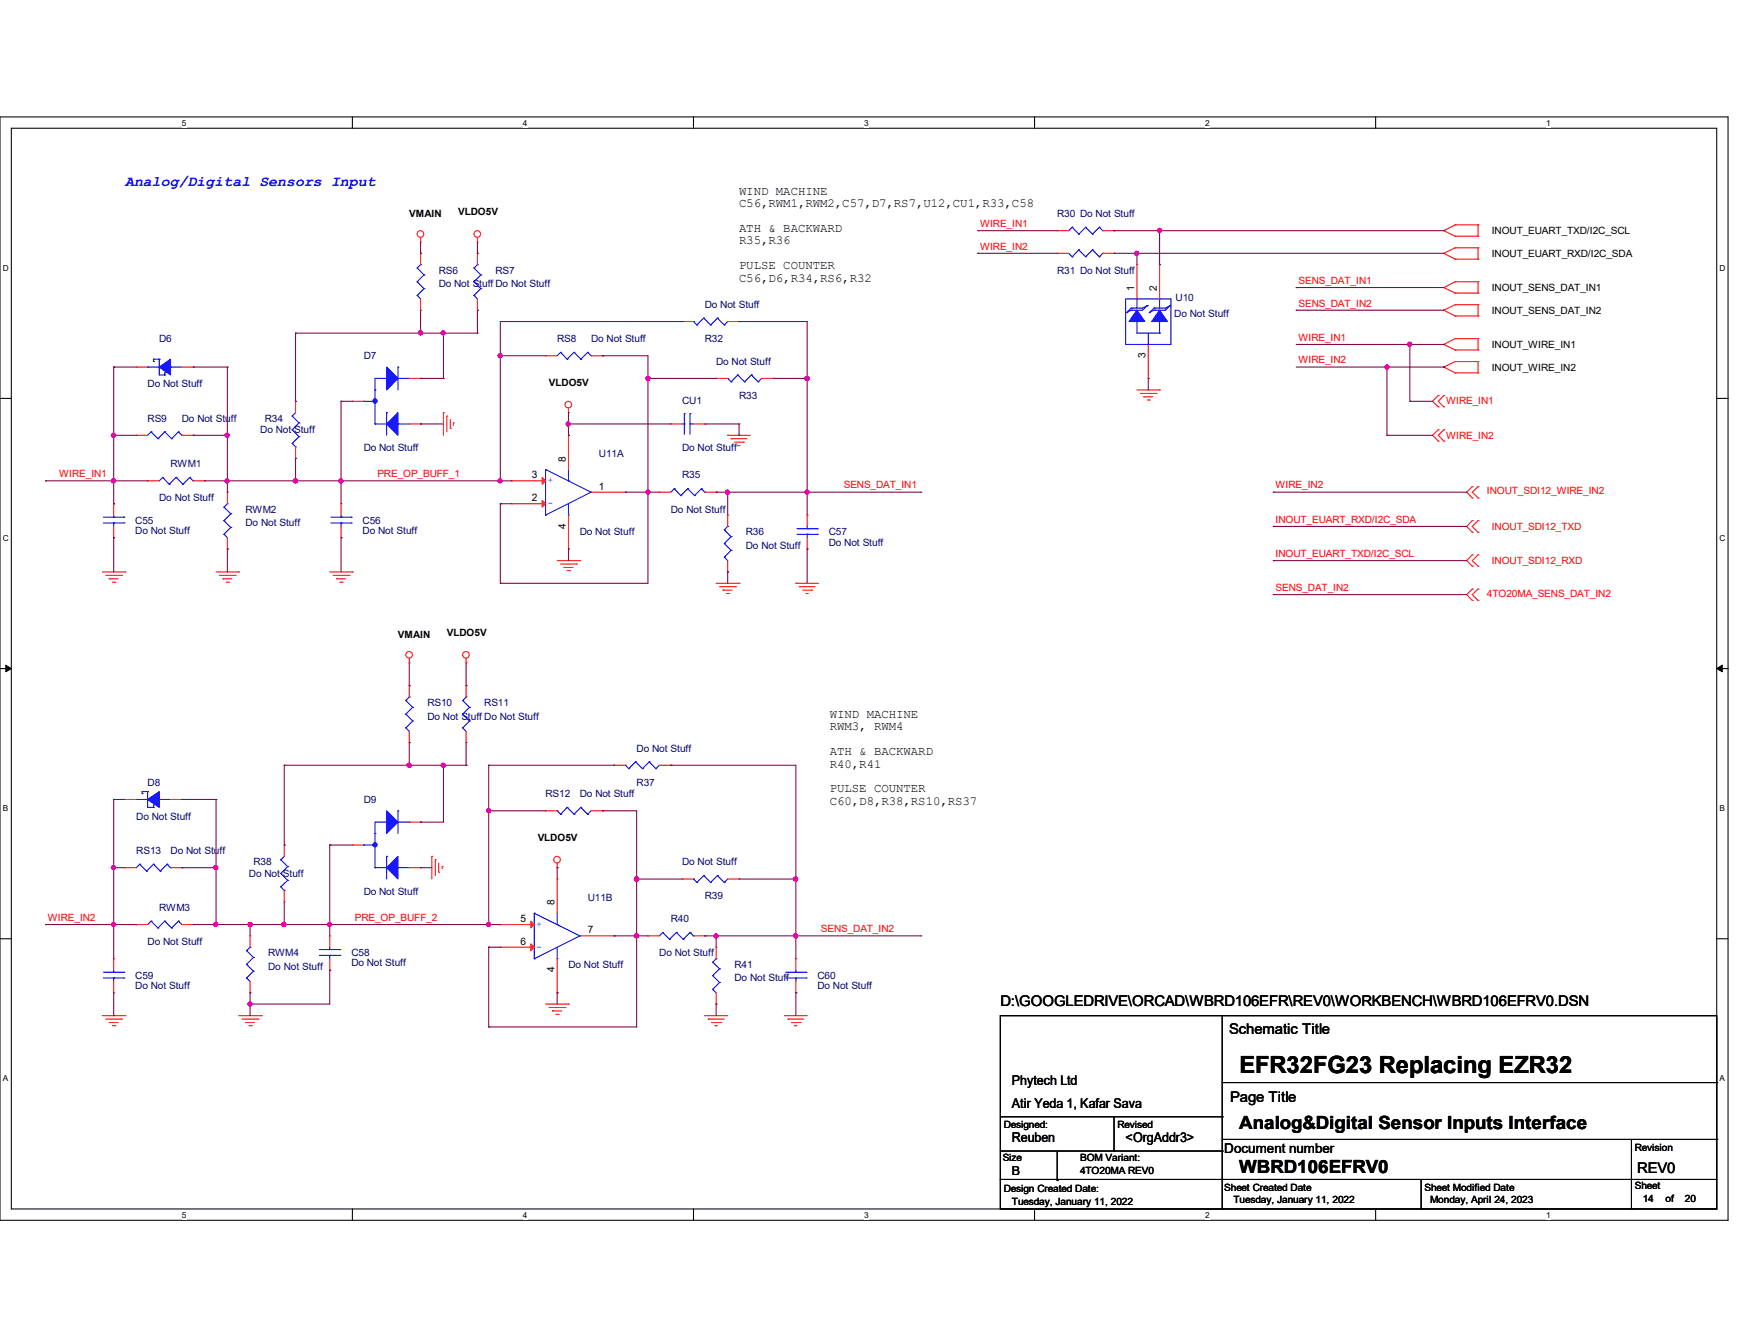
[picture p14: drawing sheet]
<svg xmlns="http://www.w3.org/2000/svg" width="279mm" height="216mm" viewBox="0 0 279 216" stroke-linecap="round" stroke-linejoin="round" font-family="sans-serif">
<defs><g id="words">
<text font-size="3.8" x="199.3" y="172.5">EFR32FG23 Replacing EZR32</text>
<g font-size="2.9">
<text x="199.3" y="181.5">Analog&amp;Digital Sensor Inputs Interface</text>
<text x="199.3" y="188.6">WBRD106EFRV0</text>
</g>
<text font-size="2.4" fill="#00f" x="20.1" y="29.9">Analog/Digital Sensors Input</text>
<g font-size="2.4">
<text x="160.9" y="161.8">D:\GOOGLEDRIVE\ORCAD\WBRD106EFR\REV0\WORKBENCH\WBRD106EFRV0.DSN</text>
<text x="197.7" y="166.2">Schematic Title</text>
<text x="197.9" y="177.2">Page Title</text>
<text x="263.4" y="188.5">REV0</text>
</g>
<g font-size="2.2">
<text x="162.8" y="178.1">Atir Yeda 1, Kafar Sava</text>
<text x="162.8" y="174.4">Phytech Ltd</text>
<text x="162.8" y="183.6">Reuben</text>
<text x="181.1" y="183.6">&lt;OrgAddr3&gt;</text>
<text x="196.9" y="185.4">Document number</text>
</g>
<g font-size="2">
<text x="118.9" y="31.3">WIND MACHINE</text>
<text x="118.9" y="33.3">C56,RWM1,RWM2,C57,D7,RS7,U12,CU1,R33,C58</text>
<text x="118.9" y="37.3">ATH &amp; BACKWARD</text>
<text x="118.9" y="39.3">R35,R36</text>
<text x="118.9" y="43.3">PULSE COUNTER</text>
<text x="118.9" y="45.3">C56,D6,R34,RS6,R32</text>
<text x="133.5" y="115.4">WIND MACHINE</text>
<text x="133.5" y="117.4">RWM3, RWM4</text>
<text x="133.5" y="121.4">ATH &amp; BACKWARD</text>
<text x="133.5" y="123.4">R40,R41</text>
<text x="133.5" y="127.4">PULSE COUNTER</text>
<text x="133.5" y="129.4">C60,D8,R38,RS10,RS37</text>
<text x="162.8" y="188.8">B</text>
</g>
<g font-size="1.7">
<text x="182.5" y="46.8" transform="rotate(-90 182.5 46.8)">1</text>
<text x="186.1" y="46.8" transform="rotate(-90 186.1 46.8)">2</text>
<text x="184.3" y="57.5" transform="rotate(-90 184.3 57.5)">3</text>
<text x="85.6" y="76.9">3</text>
<text x="91" y="74.2" transform="rotate(-90 91 74.2)">8</text>
<text x="85.6" y="80.6">2</text>
<text x="96.3" y="78.7">1</text>
<text x="91" y="85" transform="rotate(-90 91 85)">4</text>
<text x="83.7" y="148.2">5</text>
<text x="89.2" y="145.5" transform="rotate(-90 89.2 145.5)">8</text>
<text x="83.7" y="151.8">6</text>
<text x="94.5" y="150">7</text>
<text x="89.2" y="156.3" transform="rotate(-90 89.2 156.3)">4</text>
</g>
<g font-size="1.6">
<text x="65.8" y="34.9">VMAIN</text>
<text x="73.7" y="34.6">VLDO5V</text>
<text x="239.9" y="37.6">INOUT_EUART_TXD/I2C_SCL</text>
<text x="239.9" y="41.3">INOUT_EUART_RXD/I2C_SDA</text>
<text x="239.9" y="46.7">INOUT_SENS_DAT_IN1</text>
<text x="239.9" y="50.4">INOUT_SENS_DAT_IN2</text>
<text x="239.9" y="55.9">INOUT_WIRE_IN1</text>
<text x="239.9" y="59.6">INOUT_WIRE_IN2</text>
<text x="88.3" y="62">VLDO5V</text>
<text x="64" y="102.6">VMAIN</text>
<text x="71.9" y="102.2">VLDO5V</text>
<text x="86.5" y="135.2">VLDO5V</text>
<text x="161.5" y="181.4">Designed:</text>
<text x="179.7" y="181.4">Revised</text>
<text x="263" y="185">Revision</text>
<text x="161.3" y="186.7">Size</text>
<text x="161.5" y="191.6">Design Created Date:</text>
<text x="173.7" y="186.7">BOM Variant:</text>
<text x="173.7" y="188.7">4TO20MA REV0</text>
<text x="196.9" y="191.4">Sheet Created Date</text>
<text x="229.1" y="191.4">Sheet Modified Date</text>
<text x="263" y="191.2">Sheet</text>
<text x="162.8" y="193.8">Tuesday, January 11, 2022</text>
<text x="198.4" y="193.4">Tuesday, January 11, 2022</text>
<text x="230" y="193.4">Monday, April 24, 2023</text>
<text x="264.2" y="193.3">14</text>
<text x="267.9" y="193.3">of</text>
<text x="271" y="193.3">20</text>
</g>
<g font-size="1.6" fill="#000080">
<text x="170.1" y="34.8">R30 Do Not Stuff</text>
<text x="70.6" y="44">RS6</text>
<text x="70.6" y="46.2">Do Not Stuff Do Not Stuff</text>
<text x="79.7" y="44">RS7</text>
<text x="170.1" y="44">R31 Do Not Stuff</text>
<text x="113.4" y="49.5">Do Not Stuff</text>
<text x="188.9" y="51">Do Not Stuff</text>
<text x="189.1" y="48.4">U10</text>
<text x="25.6" y="55">D6</text>
<text x="58.5" y="57.7">D7</text>
<text x="89.6" y="55">RS8</text>
<text x="95.1" y="55">Do Not Stuff</text>
<text x="113.4" y="55">R32</text>
<text x="115.2" y="58.6">Do Not Stuff</text>
<text x="23.7" y="62.3">Do Not Stuff</text>
<text x="109.7" y="65">CU1</text>
<text x="118.9" y="64.1">R33</text>
<text x="23.7" y="67.8">RS9</text>
<text x="29.3" y="67.8">Do Not Stuff</text>
<text x="41.9" y="69.6">Do Not Stuff</text>
<text x="42.6" y="67.8">R34</text>
<text x="27.4" y="75.1">RWM1</text>
<text x="58.5" y="72.5">Do Not Stuff</text>
<text x="96.3" y="73.4">U11A</text>
<text x="109.7" y="72.5">Do Not Stuff</text>
<text x="109.7" y="76.9">R35</text>
<text x="25.6" y="80.6">Do Not Stuff</text>
<text x="39.5" y="82.4">RWM2</text>
<text x="107.9" y="82.4">Do Not Stuff</text>
<text x="21.8" y="84.2">C55</text>
<text x="21.8" y="85.9">Do Not Stuff</text>
<text x="39.5" y="84.6">Do Not Stuff</text>
<text x="58.3" y="84.2">C56</text>
<text x="58.3" y="85.9">Do Not Stuff</text>
<text x="93.3" y="86.1">Do Not Stuff</text>
<text x="120" y="86.1">R36</text>
<text x="120" y="88.3">Do Not Stuff</text>
<text x="133.3" y="86.1">C57</text>
<text x="133.3" y="87.7">Do Not Stuff</text>
<text x="68.7" y="113.5">RS10</text>
<text x="77.9" y="113.5">RS11</text>
<text x="68.7" y="115.7">Do Not Stuff Do Not Stuff</text>
<text x="102.4" y="120.8">Do Not Stuff</text>
<text x="21.9" y="131.8">Do Not Stuff</text>
<text x="23.7" y="126.3">D8</text>
<text x="58.5" y="129">D9</text>
<text x="87.8" y="128.1">RS12</text>
<text x="93.3" y="128.1">Do Not Stuff</text>
<text x="102.4" y="126.3">R37</text>
<text x="21.9" y="137.3">RS13</text>
<text x="27.4" y="137.3">Do Not Stuff</text>
<text x="40" y="140.9">Do Not Stuff</text>
<text x="40.8" y="139.1">R38</text>
<text x="58.5" y="143.9">Do Not Stuff</text>
<text x="109.7" y="139.1">Do Not Stuff</text>
<text x="25.6" y="146.4">RWM3</text>
<text x="94.5" y="144.8">U11B</text>
<text x="107.9" y="148.3">R40</text>
<text x="113.4" y="144.6">R39</text>
<text x="23.7" y="151.9">Do Not Stuff</text>
<text x="43.1" y="153.7">RWM4</text>
<text x="43.1" y="155.9">Do Not Stuff</text>
<text x="56.5" y="153.7">C58</text>
<text x="56.5" y="155.4">Do Not Stuff</text>
<text x="91.4" y="155.6">Do Not Stuff</text>
<text x="106" y="153.7">Do Not Stuff</text>
<text x="118.2" y="155.6">R41</text>
<text x="21.8" y="157.4">C59</text>
<text x="21.8" y="159">Do Not Stuff</text>
<text x="118.2" y="157.7">Do Not Stuff</text>
<text x="131.5" y="157.4">C60</text>
<text x="131.5" y="159">Do Not Stuff</text>
</g>
<g font-size="1.6" fill="#f00">
<text x="157.6" y="36.5">WIRE_IN1</text>
<text x="157.6" y="40.1">WIRE_IN2</text>
<text x="208.9" y="45.6">SENS_DAT_IN1</text>
<text x="208.9" y="49.3">SENS_DAT_IN2</text>
<text x="208.9" y="54.8">WIRE_IN1</text>
<text x="208.9" y="58.4">WIRE_IN2</text>
<text x="232.6" y="65">WIRE_IN1</text>
<text x="232.6" y="70.5">WIRE_IN2</text>
<text x="9.5" y="76.7">WIRE_IN1</text>
<text x="60.7" y="76.7">PRE_OP_BUFF_1</text>
<text x="135.7" y="78.5">SENS_DAT_IN1</text>
<text x="205.2" y="78.5">WIRE_IN2</text>
<text x="239.2" y="79.5">INOUT_SDI12_WIRE_IN2</text>
<text x="205.2" y="84">INOUT_EUART_RXD/I2C_SDA</text>
<text x="205.2" y="89.5">INOUT_EUART_TXD/I2C_SCL</text>
<text x="239.9" y="85.1">INOUT_SDI12_TXD</text>
<text x="205.2" y="95">SENS_DAT_IN2</text>
<text x="239.2" y="95.9">4TO20MA_SENS_DAT_IN2</text>
<text x="239.9" y="90.6">INOUT_SDI12_RXD</text>
<text x="7.7" y="148">WIRE_IN2</text>
<text x="57.1" y="148">PRE_OP_BUFF_2</text>
<text x="132" y="149.9">SENS_DAT_IN2</text>
</g>
<g font-size="1.6" fill="#00f">
<text x="88.1" y="77.7">+</text>
<text x="88.1" y="81.3">-</text>
<text x="86.3" y="149">+</text>
<text x="86.3" y="152.7">-</text>
</g>
<g font-size="1.3">
<text x="29.3" y="20.2">5</text>
<text x="84.1" y="20.2">4</text>
<text x="139" y="20.2">3</text>
<text x="193.8" y="20.2">2</text>
<text x="248.7" y="20.2">1</text>
<text x=".5" y="43.5">D</text>
<text x="276.6" y="43.5">D</text>
<text x=".5" y="87">C</text>
<text x="276.6" y="87">C</text>
<text x=".5" y="130.4">B</text>
<text x="276.6" y="130.4">B</text>
<text x=".5" y="173.8">A</text>
<text x="276.6" y="173.8">A</text>
<text x="29.3" y="195.7">5</text>
<text x="84.1" y="195.7">4</text>
<text x="139" y="195.7">3</text>
<text x="193.8" y="195.7">2</text>
<text x="248.7" y="195.7">1</text>
</g>
</g></defs>
<path d="M0 18.8h278v177.4h-278zM1.8 20.6h274.3v173.8h-274.3z" fill="none" stroke="#000" stroke-width=".17"/>
<g fill="#fff">
<path d="M29.3 19h.7v1.5h-.7z"/>
<path d="M29.3 194.6h.7v1.4h-.7z"/>
</g>
<path d="M56.7 18.8v1.8M56.7 194.4v1.8" fill="none" stroke="#000" stroke-width=".17"/>
<g fill="#fff">
<path d="M84.1 19h.7v1.5h-.7z"/>
<path d="M84.1 194.6h.7v1.4h-.7z"/>
</g>
<path d="M111.5 18.8v1.8M111.5 194.4v1.8" fill="none" stroke="#000" stroke-width=".17"/>
<g fill="#fff">
<path d="M139 19h.7v1.5h-.7z"/>
<path d="M139 194.6h.7v1.4h-.7z"/>
</g>
<path d="M166.4 18.8v1.8M166.4 194.4v1.8" fill="none" stroke="#000" stroke-width=".17"/>
<g fill="#fff">
<path d="M193.8 19h.8v1.5h-.8z"/>
<path d="M193.8 194.6h.8v1.4h-.8z"/>
</g>
<path d="M221.3 18.8v1.8M221.3 194.4v1.8" fill="none" stroke="#000" stroke-width=".17"/>
<g fill="#fff">
<path d="M248.7 19h.7v1.5h-.7z"/>
<path d="M248.7 194.6h.7v1.4h-.7z"/>
<path d="M.5 42.3h.9v1.5h-.9z"/>
<path d="M276.6 42.3h.9v1.5h-.9z"/>
<path d="M.5 85.8h.9v1.4h-.9z"/>
<path d="M276.6 85.8h.9v1.4h-.9z"/>
</g>
<path d="M0 64.1h1.8M276.1 64.1h1.9" fill="none" stroke="#000" stroke-width=".17"/>
<g fill="#fff">
<path d="M.5 129.2h.8v1.5h-.8z"/>
<path d="M276.6 129.2h.9v1.5h-.9z"/>
</g>
<path d="M0 107.5h1.8M276.1 107.5h1.9" fill="none" stroke="#000" stroke-width=".17"/>
<path d="M.9 106.9l.9 .6-.9 .5zM276.1 107.5l.9-.6v1.1z" fill="#000" stroke="#000" stroke-width=".16"/>
<g fill="#fff">
<path d="M.5 172.6h.8v1.5h-.8z"/>
<path d="M276.6 172.6h.9v1.5h-.9z"/>
</g>
<g fill="none" stroke="#000" stroke-width=".17">
<path d="M0 150.9h1.8M276.1 150.9h1.9M160.9 163.3h115.2v31.1h-115.2zM160.9 179.5h35.7M179.2 179.5v5.5M196.6 179.5h.1M196.6 174h79.5M196.6 163.3v31.1M276.1 174h.1M160.9 189.6h.1M160.9 189.6h115.2M160.9 185h35.7"/>
<path d="M170.1 189.8h.1M170.1 185.2v4.6M179.2 185h.1M196.6 189.6h.1M196.6 194.4h.1M196.6 185h.1M196.6 183.2h79.5M228.6 194.4h.1M228.6 189.6v4.8M262.4 189.6h.1M262.4 194.4h.1M262.4 183.2v11.2"/>
<path d="M276.1 183.2h.1"/>
</g>
<g fill="none" stroke="#f00" stroke-width=".17">
<path d="M67.6 38.9h.1M67.6 38.2v.7M76.8 38.9h.1M76.8 38.2v.7M170.1 37.1h.1M170.1 37.1h1.8M177.4 37.1h1.8M179.2 37.1h.1M232.2 37.1h.1M232.2 37.1l1.9 .9M234.1 36.2h.1M234.1 38h.1"/>
<path d="M234.1 39.8h.1M234.1 36.2l-1.9 .9M234.1 36.2h3.6M234.1 38h3.6M234.1 39.8l-1.9 .9M234.1 39.8h3.6M237.7 36.2h.1M237.7 38h.1M237.7 39.8h.1M237.7 36.2v1.8M237.7 39.8v1.9M21.9 59h.1"/>
<path d="M21.9 59h1.8M29.3 59h1.8M31.1 59h.1M67.6 49.9h.1M67.6 40.7h.1M67.6 40.7v1.8M67.6 48v1.9M76.8 49.9h.1M76.8 40.7h.1M76.8 40.7v1.8M76.8 48v1.9M87.8 57.2h.1"/>
<path d="M87.8 57.2h1.8M95.1 57.2h1.8M96.9 57.2h.1M109.7 51.7h.1M109.7 51.7h1.8M117.1 51.7h1.8M118.9 51.7h.1M170.1 40.7h.1M170.1 40.7h1.8M177.4 40.7h1.8M179.2 40.7h.1M182.9 42.5h.1"/>
<path d="M182.9 42.5v5.5M184.7 55.4v5.4M186.5 42.5h.1M186.5 42.5v5.5M232.2 46.2h.1M232.2 49.9h.1M232.2 55.4h.1M232.2 59h.1M232.2 40.7h.1M232.2 46.2l1.9 .9M232.2 49.9l1.9 .9M232.2 55.4l1.9 .9"/>
<path d="M232.2 59l1.9 .9M232.2 40.7l1.9 1M234.1 45.3h.1M234.1 47.1h.1M234.1 49h.1M234.1 50.8h.1M234.1 54.4h.1M234.1 56.3h.1M234.1 58.1h.1M234.1 59.9h.1M234.1 41.7h.1M234.1 45.3l-1.9 .9"/>
<path d="M234.1 45.3h3.6M234.1 47.1h3.6M234.1 49l-1.9 .9M234.1 49h3.6M234.1 50.8h3.6M234.1 54.4l-1.9 1M234.1 54.4h3.6M234.1 56.3h3.6M234.1 58.1l-1.9 .9M234.1 58.1h3.6M234.1 59.9h3.6M234.1 41.7h3.6"/>
<path d="M237.7 45.3h.1M237.7 47.1h.1M237.7 49h.1M237.7 50.8h.1M237.7 54.4h.1M237.7 56.3h.1M237.7 58.1h.1M237.7 59.9h.1M237.7 41.7h.1M237.7 45.3v1.8M237.7 49v1.8M237.7 54.4v1.9"/>
<path d="M237.7 58.1v1.8M21.9 70h.1M21.9 70h1.8M23.7 77.3h.1M23.7 77.3h1.9M29.3 70h1.8M31.1 70h.1M31.1 77.3h1.8M32.9 77.3h.1M36.6 79.1h.1M36.6 79.1v1.9M47.5 64.5h.1"/>
<path d="M47.5 73.7h.1M47.5 64.5v1.8M47.5 71.8v1.9M56.7 64.5h.1M56.7 64.5h1.8M65.8 60.8h1.8M65.8 68.2h1.8M67.6 68.2h.1M67.6 60.8h.1M71.3 66.3h.1M71.3 66.3v3.7M71.9 66.9h.1"/>
<path d="M71.9 66.9v2.5M72.4 68.9h.1M72.4 67.4v1.5M72.9 68h.1M72.9 68v.4M82.3 77.3h.1M82.3 77.3h5.5M91.4 66.3h.1M91.4 70h.1M91.4 65.6v.7M91.4 70v5.5M95.1 79.1h5.5"/>
<path d="M100.6 79.1h.1M106 79.1h.1M106 79.1h1.9M107.9 68.2h.1M107.9 68.2h1.8M111.5 68.2h1.9M113.4 68.2h.1M113.4 79.1h1.8M115.2 60.8h.1M115.2 79.1h.1M115.2 60.8h1.9M117.1 70h.1"/>
<path d="M117.1 70h3.6M117.6 70.5h.1M117.6 70.5h2.5M118.2 71.1h1.4M118.7 71.6h.1M118.7 71.6h.3M119.6 71.1h.1M122.5 60.8h1.8M124.3 60.8h.1M182.9 62.7h3.6M183.4 63.2h2.6M184 63.8h.1"/>
<path d="M184 63.8h1.4M184.5 64.3h.4M184.7 60.8h.1M184.9 64.3h.1M186 63.2h.1M186.5 62.7h.1M231.4 63.6h.1M231.4 65.4h.1M231.4 69.1h.1M231.4 70.9h.1M231.4 63.6l-1 .9 1 .9M231.4 69.1l-1 .9 1 .9"/>
<path d="M232.2 65.4h.1M232.2 63.6h.1M232.2 70.9h.1M232.2 69.1h.1M232.2 63.6l-.8 .9 .8 .9M232.2 69.1l-.8 .9 .8 .9M236.8 78.2h.1M236.8 78.2l-.9 .9 .9 1M237.7 78.2h.1M237.7 78.2l-.9 .9 .9 1M16.5 91.9h3.6M17 92.5h2.6"/>
<path d="M17.6 93h.1M17.6 93h1.4M18.1 93.6h.4M18.3 81h.1M18.3 86.4h.1M18.3 81v1.8M18.3 84.6v1.8M18.5 93.6h.1M19.6 92.5h.1M20.1 91.9h.1M34.8 91.9h3.6M35.3 92.5h2.5"/>
<path d="M35.9 93h.1M35.9 93h1.4M36.4 93.6h.3M36.6 88.3h.1M36.6 86.4v1.9M36.7 93.6h.1M37.8 92.5h.1M38.4 91.9h.1M53 91.9h3.7M53.6 92.5h2.5M54.1 93h.1M54.1 93h1.5"/>
<path d="M54.7 93.6h.3M54.9 81h.1M54.9 86.4h.1M54.9 81v1.8M54.9 84.6v1.8M55 93.6h.1M56.1 92.5h.1M56.7 91.9h.1M82.3 81h.1M82.3 81h5.5M89.6 90.1h3.7M90.2 90.7h2.5"/>
<path d="M90.7 91.2h.1M90.7 91.2h1.5M91.2 91.7h.4M91.4 88.3h.1M91.4 82.8v5.5M91.6 91.7h.1M92.7 90.7h.1M93.3 90.1h.1M115.2 93.8h3.7M115.7 94.3h2.6M116.3 94.9h.1M116.3 94.9h1.5"/>
<path d="M116.8 95.4h.4M117.1 91.9h.1M117.1 82.8h.1M117.1 82.8v1.8M117.1 90.1v1.8M117.2 95.4h.1M118.3 94.3h.1M118.9 93.8h.1M128 93.8h.1M128 93.8h3.7M128.6 94.3h.1M128.6 94.3h2.5"/>
<path d="M129.1 94.9h1.5M129.7 95.4h.1M129.7 95.4h.3M129.8 82.8h.1M129.8 88.3h.1M129.8 82.8v1.8M129.8 86.4v1.9M130.6 94.9h.1M236.8 80.1h.1M236.8 83.7h.1M236.8 85.6h.1M236.8 89.2h.1"/>
<path d="M236.8 91h.1M236.8 94.7h.1M236.8 96.5h.1M236.8 83.7l-.9 .9 .9 1M236.8 89.2l-.9 .9 .9 .9M236.8 94.7l-.9 .9 .9 .9M237.7 80.1h.1M237.7 85.6h.1M237.7 83.7h.1M237.7 91h.1M237.7 89.2h.1M237.7 96.5h.1"/>
<path d="M237.7 94.7h.1M237.7 83.7l-.9 .9 .9 1M237.7 89.2l-.9 .9 .9 .9M237.7 94.7l-.9 .9 .9 .9M65.8 106.6h.1M65.8 119.4h.1M65.8 110.2h.1M65.8 105.8v.8M65.8 110.2v1.9M65.8 117.6v1.8M75 106.6h.1M75 119.4h.1"/>
<path d="M75 110.2h.1M75 105.8v.8M75 110.2v1.9M75 117.6v1.8M20.1 139.5h.1M20.1 128.5h.1M20.1 139.5h1.8M20.1 128.5h1.8M27.4 139.5h1.9M27.4 128.5h1.9M29.3 139.5h.1M29.3 128.5h.1"/>
<path d="M45.7 135.8h.1M45.7 135.8v1.9M56.7 135.8h.1M56.7 135.8h1.8M65.8 139.5h1.8M65.8 132.2h1.8M67.6 139.5h.1M67.6 132.2h.1M69.5 137.7h.1M69.5 137.7v3.6M70 138.2h.1M70 138.2v2.6"/>
<path d="M70.6 138.8v1.4M71.1 139.3h.1M71.1 139.3v.4M87.8 130.3h.1M87.8 130.3h1.8M89.6 139.5h.1M89.6 138.8v.7M95.1 130.3h1.8M96.9 130.3h.1M98.8 123h.1M98.8 123h1.8M106 123h1.9"/>
<path d="M107.9 123h.1M18.3 154.1h.1M18.3 159.6h.1M18.3 154.1v1.9M18.3 157.8v1.8M21.9 148.6h.1M21.9 148.6h1.8M29.3 148.6h1.8M31.1 148.6h.1M40.2 159.6h.1M40.2 150.5h.1M40.2 150.5v1.8"/>
<path d="M40.2 157.8v1.8M45.7 145h.1M45.7 143.1v1.9M53 150.5h.1M53 156h.1M53 150.5v1.8M53 154.1v1.9M70.6 140.2h.1M80.5 148.6h.1M80.5 152.3h.1M80.5 148.6h5.4M80.5 152.3h5.4"/>
<path d="M89.6 159.6h.1M89.6 141.3h.1M89.6 141.3v5.5M89.6 154.1v5.5M93.3 150.5h5.5M98.8 150.5h.1M104.2 150.5h.1M104.2 150.5h1.8M109.7 141.3h.1M109.7 141.3h1.8M111.5 150.5h1.9M113.4 150.5h.1"/>
<path d="M115.2 152.3h.1M115.2 152.3v1.8M115.2 159.6v1.8M117.1 141.3h1.8M118.9 141.3h.1M128 154.1h.1M128 159.6h.1M128 154.1v1.9M128 157.8v1.8M16.5 163.3h3.6M17 163.8h2.6M17.6 164.4h.1"/>
<path d="M17.6 164.4h1.4M18.1 164.9h.4M18.5 164.9h.1M19.6 163.8h.1M20.1 163.3h.1M38.4 163.3h3.6M38.9 163.8h2.6M39.5 164.4h.1M39.5 164.4h1.4M40 164.9h.4M40.4 164.9h.1M41.5 163.8h.1"/>
<path d="M42 163.3h.1M87.8 161.4h3.6M88.3 162h2.6M88.9 162.5h.1M88.9 162.5h1.4M89.4 163.1h.4M89.8 163.1h.1M90.9 162h.1M91.4 161.4h.1M113.4 163.3h.1M113.4 163.3h3.7M113.9 163.8h.1"/>
<path d="M113.9 163.8h2.6M114.5 164.4h1.5M115 164.9h.1M115 164.9h.4M115.2 161.4h.1M116 164.4h.1M126.2 163.3h.1M126.2 163.3h3.6M126.7 163.8h.1M126.7 163.8h2.6M127.3 164.4h1.4M127.8 164.9h.1"/>
<path d="M127.8 164.9h.4M128.7 164.4h.1"/>
<circle cx="67.6" cy="37.6" r=".53"/>
<circle cx="76.8" cy="37.6" r=".53"/>
<circle cx="91.4" cy="65" r=".53"/>
<circle cx="65.8" cy="105.3" r=".53"/>
<circle cx="75" cy="105.3" r=".53"/>
<circle cx="89.6" cy="138.2" r=".53"/>
</g>
<g fill="none" stroke="#00f" stroke-width=".17">
<path d="M172.5 36.5h.1M172.5 36.5l-.6 .6M172.5 36.5l1 1.1M173.5 37.6h.1M174.6 36.5h.1M174.6 36.5l-1.1 1.1M174.6 36.5l1.1 1.1M175.7 37.6h.1M176.8 36.5h.1M176.8 36.5l-1.1 1.1M176.8 36.5l.6 .6M177.4 37.1h.1"/>
<path d="M23.7 59h.1M23.7 59h1.9M24.7 57.7h.1M24.7 58.1h.1M24.7 57.7h.9M24.7 57.7v.4M25.6 57.7h.1M25.6 57.7v2.6h.9M26.5 59.9h.1M26.5 59.9v.4M27.4 59h.1M27.4 59h1.9"/>
<path d="M64 59h.1M64 59v3.7M67.1 47.5h.1M67.1 45.3h.1M67.1 43.1h.1M67.1 47.5l.5 .5M67.1 45.3l1.1 1.1M67.1 43.1l1.1 1.1M67.6 42.5h.1M67.6 42.5l-.5 .6M68.2 46.4h.1M68.2 44.2h.1"/>
<path d="M68.2 46.4l-1.1 1.1M68.2 44.2l-1.1 1.1M76.2 47.5h.1M76.2 45.3h.1M76.2 43.1h.1M76.2 47.5l.6 .5M76.2 45.3l1.1 1.1M76.2 43.1l1.1 1.1M76.8 42.5h.1M76.8 42.5l-.6 .6M77.3 46.4h.1M77.3 44.2h.1"/>
<path d="M77.3 46.4l-1.1 1.1M77.3 44.2l-1.1 1.1M90.2 56.6h.1M90.2 56.6l-.6 .6M90.2 56.6l1 1.1M91.2 57.7h.1M92.3 56.6h.1M92.3 56.6l-1.1 1.1M92.3 56.6l1.1 1.1M93.4 57.7h.1M94.5 56.6h.1M94.5 56.6l-1.1 1.1"/>
<path d="M94.5 56.6l.6 .6M95.1 57.2h.1M111.5 51.7h.1M111.5 51.7l.6 .5M112.1 52.2h.1M113.2 51.1h.1M113.2 51.1l1.1 1.1M113.2 51.1l-1.1 1.1M114.3 52.2h.1M115.4 51.1h.1M115.4 51.1l1.1 1.1M115.4 51.1l-1.1 1.1"/>
<path d="M116.5 52.2h.1M117.1 51.7l-.6 .5M171.9 40.7l.6 .6M172.5 41.3h.1M173.5 40.2h.1M173.5 40.2l-1 1.1M173.5 40.2l1.1 1.1M174.6 41.3h.1M175.7 40.2h.1M175.7 40.2l-1.1 1.1M175.7 40.2l1.1 1.1M176.8 41.3h.1"/>
<path d="M177.4 40.7h.1M177.4 40.7l-.6 .6M181.1 48h7.2v7.4h-7.2zM181.2 50.2h.1M181.9 49.5h.1M181.9 49.9h.1M181.9 49.5l-.7 .7M181.9 49.9l-.7 .3M182.9 51.7h.1M182.9 48h.1M182.9 48v1.5M182.9 51.7v1.9h3.6"/>
<path d="M184.5 49.1h.1M184.5 49.1l-.7 .4h-1.9M184.5 49.1l-.7 .8h-1.9M184.7 55.4h.1M184.7 53.6v1.8M184.9 50.2h.1M185.6 49.5h.1M185.6 49.9h.1M185.6 49.5l-.7 .7M185.6 49.9l-.7 .3M186.5 51.7h.1M186.5 48h.1"/>
<path d="M186.5 53.6h.1M186.5 48v1.5M186.5 51.7v1.9M188.2 49.1h.1M188.2 49.1l-.7 .4h-1.9M188.2 49.1l-.7 .8h-1.9M24.3 69.4h.1M24.3 69.4l-.6 .6M24.3 69.4l1.1 1.1M25.4 70.5h.1M26.2 76.8h.1M26.2 76.8l-.6 .5"/>
<path d="M26.2 76.8l1 1.1M26.5 69.4h.1M26.5 60.3h.1M26.5 69.4l-1.1 1.1M26.5 69.4l1.1 1.1M27.2 77.9h.1M27.6 70.5h.1M28.3 76.8h.1M28.3 76.8l-1.1 1.1M28.3 76.8l1.1 1.1M28.7 69.4h.1M28.7 69.4l-1.1 1.1"/>
<path d="M28.7 69.4l.6 .6M29.3 70h.1M29.4 77.9h.1M30.5 76.8h.1M30.5 76.8l-1.1 1.1M30.5 76.8l.6 .5M31.1 77.3h.1M47 66.9h.1M47 69.1h.1M47 71.3h.1M47 66.9l1.1 1.1M47 69.1l1.1 1.1"/>
<path d="M47 71.3l.5 .5M47.5 71.8h.1M47.5 66.3l-.5 .6M48.1 68h.1M48.1 70.2h.1M48.1 68l-1.1 1.1M48.1 70.2l-1.1 1.1M58.5 64.5h.1M58.5 64.5h1.8M60.3 68.2h.1M60.3 64.5h.1M60.3 62.7h.1"/>
<path d="M60.3 68.2h1.9M62.2 60.8h.1M62.2 66.3h.1M62.2 60.8h-1.9v7.4M62.2 66.3v3.7M64 68.2h.1M64 68.2h1.8M64 60.8h1.8M65.8 60.8h.1M87.8 75.5h.1M87.8 75.5l7.3 3.6M87.8 75.5v7.3"/>
<path d="M91.4 77.3h.1M91.4 75.5v1.8M95.1 79.1h.1M95.1 79.1l-7.3 3.7M108.5 78.6h.1M108.5 78.6l-.6 .5M108.5 78.6l1 1.1M109.5 79.7h.1M109.7 68.2h.4M110.1 68.2h.1M110.1 66.5h.1M110.1 66.5v3.3"/>
<path d="M110.6 78.6h.1M110.6 78.6l-1.1 1.1M110.6 78.6l1.1 1.1M111 66.5h.1M111 68.2h.1M111 68.2h.5M111 66.5v3.3M111.7 79.7h.1M112.8 78.6h.1M112.8 78.6l-1.1 1.1M112.8 78.6l.6 .5M113.4 79.1h.1"/>
<path d="M117.1 60.8h.1M117.1 60.8l.5 .6M117.6 61.4h.1M118.7 60.3h.1M118.7 60.3l1.1 1.1M118.7 60.3l-1.1 1.1M119.8 61.4h.1M120.9 60.3h.1M120.9 60.3l1.1 1.1M120.9 60.3l-1.1 1.1M122 61.4h.1M122.5 60.8l-.5 .6"/>
<path d="M16.6 84.1h3.3M16.6 83.1h3.3M18.3 83.1h.1M18.3 84.1h.1M18.3 82.8v.3M18.3 84.1v.5M19.9 84.1h.1M19.9 83.1h.1M36 85.9h.1M36 83.7h.1M36 81.5h.1M36 85.9l.6 .5"/>
<path d="M36 83.7l1.1 1.1M36 81.5l1.1 1.1M36.6 81h.1M36.6 81l-.6 .5M37.1 84.8h.1M37.1 82.6h.1M37.1 84.8l-1.1 1.1M37.1 82.6l-1.1 1.1M53.2 84.1h3.3M53.2 83.1h3.3M54.9 83.1h.1M54.9 84.1h.1"/>
<path d="M54.9 82.8v.3M54.9 84.1v.5M56.5 84.1h.1M56.5 83.1h.1M87.8 82.8h.1M91.4 82.8h.1M91.4 81v1.8M116.5 89.6h.1M116.5 87.4h.1M116.5 85.2h.1M116.5 89.6l.6 .5M116.5 87.4l1.1 1.1"/>
<path d="M116.5 85.2l1.1 1.1M117.1 84.6h.1M117.1 84.6l-.6 .6M117.6 88.5h.1M117.6 86.3h.1M117.6 88.5l-1.1 1.1M117.6 86.3l-1.1 1.1M128.2 85.9h3.3M128.2 85h3.3M129.8 85h.1M129.8 85.9h.1M129.8 84.6v.4"/>
<path d="M129.8 85.9v.5M131.5 85.9h.1M131.5 85h.1M65.3 117h.1M65.3 114.8h.1M65.3 112.6h.1M65.3 117l.5 .6M65.3 114.8l1.1 1.1M65.3 112.6l1.1 1.1M65.8 112.1h.1M65.8 112.1l-.5 .5M66.4 115.9h.1"/>
<path d="M66.4 113.7h.1M66.4 115.9l-1.1 1.1M66.4 113.7l-1.1 1.1M74.4 117h.1M74.4 114.8h.1M74.4 112.6h.1M74.4 117l.6 .6M74.4 114.8l1.1 1.1M74.4 112.6l1.1 1.1M75 112.1h.1M75 112.1l-.6 .5M75.5 115.9h.1"/>
<path d="M75.5 113.7h.1M75.5 113.7l-1.1 1.1M75.5 115.9l-1.1 1.1M21.9 128.5h.1M21.9 128.5h1.8M22.5 138.9h.1M22.5 138.9l-.6 .6M22.5 138.9l1.1 1.1M22.9 127.3h.1M22.9 127.6h.1M22.9 127.3h.8M22.9 127.3v.3"/>
<path d="M23.7 127.3h.1M23.7 127.3v2.5h1M24.7 138.9h.1M24.7 129.8h.1M24.7 129.4h.1M24.7 138.9l-1.1 1.1M24.7 138.9l1.1 1.1M24.7 129.4v.4M25.6 128.5h.1M25.6 128.5h1.8M26.9 138.9h.1M26.9 138.9l-1.1 1.1"/>
<path d="M26.9 138.9l.5 .6M27.4 139.5h.1M45.2 138.2h.1M45.2 138.2l1.1 1.1M45.7 137.7l-.5 .5M46.3 139.3h.1M46.3 139.3l-1.1 1.1M58.5 135.8h.1M58.5 135.8h1.8M60.3 139.5h.1M60.3 135.8h.1M60.3 134h.1"/>
<path d="M60.3 139.5h1.9M62.2 132.2h.1M62.2 137.7h.1M62.2 132.2h-1.9v7.3M62.2 137.7v3.6M64 139.5h.1M64 130.3h.1M64 139.5h1.8M64 132.2h1.8M64 130.3v3.7M65.8 132.2h.1M89.6 130.3h.1"/>
<path d="M89.6 130.3l.6 .6M90.2 130.9h.1M91.2 129.8h.1M91.2 129.8l1.1 1.1M91.2 129.8l-1 1.1M92.3 130.9h.1M93.4 129.8h.1M93.4 129.8l1.1 1.1M93.4 129.8l-1.1 1.1M94.5 130.9h.1M95.1 130.3l-.6 .6M100.6 123h.1"/>
<path d="M100.6 123l.5 .6M101.1 123.6h.1M102.2 122.5h.1M102.2 122.5l1.1 1.1M102.2 122.5l-1.1 1.1M103.3 123.6h.1M104.4 122.5h.1M104.4 122.5l1.1 1.1M104.4 122.5l-1.1 1.1M105.5 123.6h.1M106 123l-.5 .6M16.6 157.2h3.3"/>
<path d="M16.6 156.3h3.3M18.3 156.3h.1M18.3 157.2h.1M18.3 156v.3M18.3 157.2v.6M19.9 157.2h.1M19.9 156.3h.1M23.6 140h.1M24.3 148.1h.1M24.3 148.1l-.6 .5M24.3 148.1l1.1 1.1M25.4 149.2h.1"/>
<path d="M25.8 140h.1M26.5 148.1h.1M26.5 148.1l-1.1 1.1M26.5 148.1l1.1 1.1M27.6 149.2h.1M28.7 148.1h.1M28.7 148.1l-1.1 1.1M28.7 148.1l.6 .5M29.3 148.6h.1M39.7 157.2h.1M39.7 155h.1M39.7 152.8h.1"/>
<path d="M39.7 157.2l.5 .6M39.7 155l1.1 1.1M39.7 152.8l1.1 1.1M40.2 152.3h.1M40.2 152.3l-.5 .5M40.8 156.1h.1M40.8 153.9h.1M40.8 156.1l-1.1 1.1M40.8 153.9l-1.1 1.1M45.2 140.4h.1M45.2 142.6h.1M45.2 140.4l1.1 1.1"/>
<path d="M45.2 142.6l.5 .5M45.7 143.1h.1M46.3 141.5h.1M46.3 141.5l-1.1 1.1M51.4 153.6h3.3M51.4 152.7h3.3M53 152.7h.1M53 153.6h.1M53 152.3v.4M53 153.6v.5M54.7 153.6h.1M54.7 152.7h.1"/>
<path d="M85.9 154.1h.1M85.9 146.8h.1M85.9 146.8l7.4 3.7M85.9 146.8v7.3M89.6 148.6h.1M89.6 154.1h.1M89.6 146.8v1.8M89.6 152.3v1.8M93.3 150.5h.1M93.3 150.5l-7.4 3.6M106.6 149.9h.1M106.6 149.9l-.6 .6"/>
<path d="M106.6 149.9l1.1 1.1M107.7 151h.1M108.8 149.9h.1M108.8 149.9l-1.1 1.1M108.8 149.9l1.1 1.1M109.9 151h.1M111 149.9h.1M111 149.9l-1.1 1.1M111 149.9l.5 .6M111.5 150.5h.1M111.5 141.3h.1M111.5 141.3l.6 .6"/>
<path d="M112.1 141.9h.1M113.2 140.8h.1M113.2 140.8l1.1 1.1M113.2 140.8l-1.1 1.1M114.3 141.9h.1M114.6 159h.1M114.6 156.8h.1M114.6 154.7h.1M114.6 159l.6 .6M114.6 156.8l1.1 1.1M114.6 154.7l1.1 1M115.2 154.1h.1"/>
<path d="M115.2 154.1l-.6 .6M115.4 140.8h.1M115.4 140.8l1.1 1.1M115.4 140.8l-1.1 1.1M115.7 157.9h.1M115.7 155.7h.1M115.7 157.9l-1.1 1.1M115.7 155.7l-1.1 1.1M116.5 141.9h.1M117.1 141.3l-.6 .6M126.4 157.2h3.3M126.4 156.3h3.3"/>
<path d="M128 156.3h.1M128 157.2h.1M128 156v.3M128 157.2v.6M129.7 157.2h.1M129.7 156.3h.1"/>
</g>
<g fill="#00f" stroke="#00f" stroke-width=".17">
<path d="M62.2 139.5l1.8-1.8v3.6z" fill-rule="evenodd"/>
<path d="M62.2 130.3l1.8 1.9-1.8 1.8z" fill-rule="evenodd"/>
<path d="M25.6 59l1.8-1.3v2.6z" fill-rule="evenodd"/>
<path d="M23.7 128.5l1.9-1.2v2.5z" fill-rule="evenodd"/>
<path d="M62.2 68.2l1.8-1.9v3.7z" fill-rule="evenodd"/>
<path d="M62.2 59l1.8 1.8-1.8 1.9z" fill-rule="evenodd"/>
<path d="M182.9 49.9l1.2 1.8h-2.5z" fill-rule="evenodd"/>
<path d="M186.5 49.9l1.3 1.8h-2.5z" fill-rule="evenodd"/>
<circle cx="60.3" cy="135.8" r=".34"/>
<circle cx="60.3" cy="64.5" r=".34"/>
</g>
<g fill="#f00" stroke="#f00" stroke-width=".17">
<path d="M85.4 148.1l.5 .5-.5 .6z"/>
<path d="M85.4 151.7l.5 .6-.5 .5z"/>
<path d="M87.2 76.8l.6 .5-.6 .6z"/>
<path d="M87.2 80.4l.6 .6-.6 .5z"/>
</g>
<g fill="none" stroke="#800040" stroke-width=".17">
<path d="M67.6 38.9v1.8M76.8 38.9v1.8M157.3 37.1h.1M157.3 37.1h12.8M179.2 37.1h.1M179.2 37.1h53M186.5 37.1v5.4M232.2 37.1h.1M18.3 59h.1M18.3 59v22M18.3 59h3.6M31.1 59h.1"/>
<path d="M31.1 59h5.5M36.6 59h.1M36.6 59v20.1M47.5 53.6h.1M47.5 53.6v10.9M47.5 53.6h29.3M67.6 40.7h.1M67.6 53.6h.1M67.6 49.9v3.7M71.3 53.6h.1M71.3 53.6v7.2M76.8 49.9h.1"/>
<path d="M76.8 53.6h.1M76.8 40.7h.1M76.8 49.9v3.7M80.5 57.2h.1M80.5 57.2h7.3M96.9 57.2h.1M96.9 57.2h7.3v36.6h-23.7M109.7 51.7h.1M109.7 51.7h-29.2v25.6M118.9 51.7h.1M118.9 51.7h10.9v31.1M157.3 40.7h.1"/>
<path d="M157.3 40.7h12.8M179.2 40.7h.1M179.2 40.7h53M182.9 40.7h.1M182.9 40.7v1.8M186.5 42.5h.1M208.5 46.2h.1M208.5 49.9h.1M208.5 59h23.7M208.5 46.2h23.7M208.5 49.9h23.7M208.5 55.4h23.7"/>
<path d="M223.1 59h.1M223.1 59v11M226.8 55.4h.1M226.8 55.4v9.1M232.2 55.4h.1M232.2 59h.1M7.3 77.3h.1M7.3 77.3h16.4M18.3 70h.1M18.3 77.3h.1M18.3 70h3.6M31.1 70h.1"/>
<path d="M31.1 70h5.5M32.9 77.3h49.4M36.6 70h.1M36.6 77.3h.1M47.5 73.7h.1M47.5 64.5h.1M47.5 77.3h.1M47.5 73.7v3.6M54.9 77.3h.1M54.9 64.5h.1M54.9 64.5h1.8M54.9 64.5v16.5"/>
<path d="M67.6 68.2h.1M67.6 60.8h.1M67.6 68.2h3.7M67.6 60.8h3.7M71.3 60.8h.1M80.5 77.3h.1M91.4 68.2h.1M91.4 70h.1M91.4 66.3v3.7M91.4 68.2h16.5M100.6 79.1h.1M100.6 79.1h5.4"/>
<path d="M104.2 79.1h.1M104.2 60.8h.1M104.2 60.8h11M113.4 68.2h5.5M115.2 79.1h.1M115.2 60.8h.1M115.2 79.1h32.9M117.1 79.1h.1M117.1 79.1v3.7M118.9 68.2h.1M118.9 70h.1M118.9 68.2v1.8"/>
<path d="M124.3 60.8h5.5M129.8 79.1h.1M129.8 60.8h.1M148.1 79.1h.1M184.7 60.8h.1M184.7 60.8v1.9M204.8 79.1h.1M204.8 79.1h31.1M223.1 70h.1M223.1 70h7.3M226.8 64.5h.1M226.8 64.5h3.6"/>
<path d="M18.3 81h.1M18.3 86.4h.1M18.3 86.4v5.5M36.6 88.3h.1M36.6 88.3v3.6M54.9 86.4h.1M54.9 86.4v5.5M80.5 81h.1M80.5 93.8h.1M80.5 81h1.8M80.5 81v12.8M91.4 88.3h.1"/>
<path d="M91.4 88.3v1.8M117.1 91.9h.1M117.1 91.9v1.9M129.8 88.3h.1M129.8 88.3v5.5M204.8 84.6h.1M204.8 90.1h.1M204.8 95.6h.1M204.8 84.6h31.1M204.8 90.1h31.1M204.8 95.6h31.1M65.8 110.2h.1"/>
<path d="M65.8 119.4h.1M65.8 106.6v3.6M65.8 119.4v3.6M75 110.2h.1M75 106.6v3.6M75 119.4v3.6M18.3 128.5h.1M18.3 139.5h.1M18.3 128.5v25.6M18.3 128.5h1.8M18.3 139.5h1.8M29.3 128.5h.1"/>
<path d="M29.3 139.5h.1M29.3 128.5h5.5M29.3 139.5h5.5M34.8 128.5h.1M34.8 139.5h.1M34.8 128.5v20.1M45.7 135.8h.1M45.7 123h.1M45.7 123v12.8M45.7 123h29.3M53 135.8h.1M53 135.8v14.7"/>
<path d="M53 135.8h3.7M67.6 132.2h.1M67.6 139.5h.1M67.6 139.5h1.9M71.3 123h.1M71.3 123v9.2h-3.7M75 123h.1M78.6 130.3h.1M78.6 123h.1M78.6 123v25.6M78.6 130.3h9.2M78.6 123h20.2"/>
<path d="M89.6 139.5h.1M89.6 139.5v1.8M96.9 130.3h.1M96.9 130.3h5.5v34.8h-23.8M98.8 123h.1M107.9 123h.1M107.9 123h20.1v31.1M7.3 148.6h.1M7.3 148.6h14.6M18.3 148.6h.1M18.3 159.6v3.7M31.1 148.6h.1"/>
<path d="M31.1 148.6h49.4M34.8 148.6h.1M40.2 148.6h.1M40.2 159.6h.1M40.2 148.6v1.9M40.2 159.6v3.7M45.7 148.6h.1M45.7 145v3.6M53 148.6h.1M53 156h.1M53 156v5.4h-12.8M78.6 152.3h.1"/>
<path d="M78.6 148.6h.1M78.6 152.3v12.8M78.6 152.3h1.9M89.6 159.6h.1M89.6 159.6v1.8M98.8 150.5h.1M98.8 150.5h5.4M102.4 150.5h.1M102.4 141.3h.1M102.4 141.3h7.3M113.4 150.5h.1M113.4 150.5h34.7"/>
<path d="M115.2 150.5h.1M115.2 150.5v1.8M118.9 141.3h9.1M128 159.6h.1M128 150.5h.1M128 141.3h.1M128 159.6v3.7M148.1 150.5h.1M18.3 163.3h.1M40.2 161.4h.1M78.6 165.1h.1M115.2 161.4h.1"/>
<path d="M115.2 161.4v1.9"/>
</g>
<g fill="#f0f" stroke="#f0f" stroke-width=".17">
<circle cx="18.2" cy="70" r=".34"/>
<circle cx="18.2" cy="139.5" r=".34"/>
<circle cx="34.7" cy="139.5" r=".34"/>
<circle cx="45.7" cy="148.6" r=".34"/>
<circle cx="102.4" cy="150.5" r=".35"/>
<circle cx="36.5" cy="70" r=".34"/>
<circle cx="78.6" cy="130.3" r=".34"/>
<circle cx="80.4" cy="77.3" r=".34"/>
<circle cx="80.4" cy="57.2" r=".34"/>
<circle cx="47.5" cy="77.3" r=".35"/>
<circle cx="40.2" cy="148.6" r=".34"/>
<circle cx="34.7" cy="148.6" r=".34"/>
<circle cx="18.2" cy="148.6" r=".34"/>
<circle cx="40.2" cy="161.4" r=".34"/>
<circle cx="226.7" cy="55.3" r=".34"/>
<circle cx="223.1" cy="59" r=".34"/>
<circle cx="54.8" cy="77.3" r=".34"/>
<circle cx="186.5" cy="37" r=".34"/>
<circle cx="182.8" cy="40.7" r=".34"/>
<circle cx="18.2" cy="77.3" r=".34"/>
<circle cx="36.5" cy="77.3" r=".34"/>
<circle cx="117" cy="79.1" r=".34"/>
<circle cx="115.2" cy="150.5" r=".34"/>
<circle cx="128" cy="141.3" r=".34"/>
<circle cx="78.6" cy="148.6" r=".34"/>
<circle cx="53" cy="148.6" r=".34"/>
<circle cx="102.4" cy="141.3" r=".35"/>
<circle cx="128" cy="150.5" r=".34"/>
<circle cx="129.8" cy="79.1" r=".35"/>
<circle cx="91.4" cy="68.2" r=".34"/>
<circle cx="67.6" cy="53.5" r=".34"/>
<circle cx="71.3" cy="53.5" r=".34"/>
<circle cx="65.8" cy="123" r=".35"/>
<circle cx="71.3" cy="123" r=".34"/>
<circle cx="104.2" cy="60.8" r=".34"/>
<circle cx="104.2" cy="79.1" r=".34"/>
<circle cx="129.8" cy="60.8" r=".35"/>
</g>
<use href="#words"/>
</svg>
